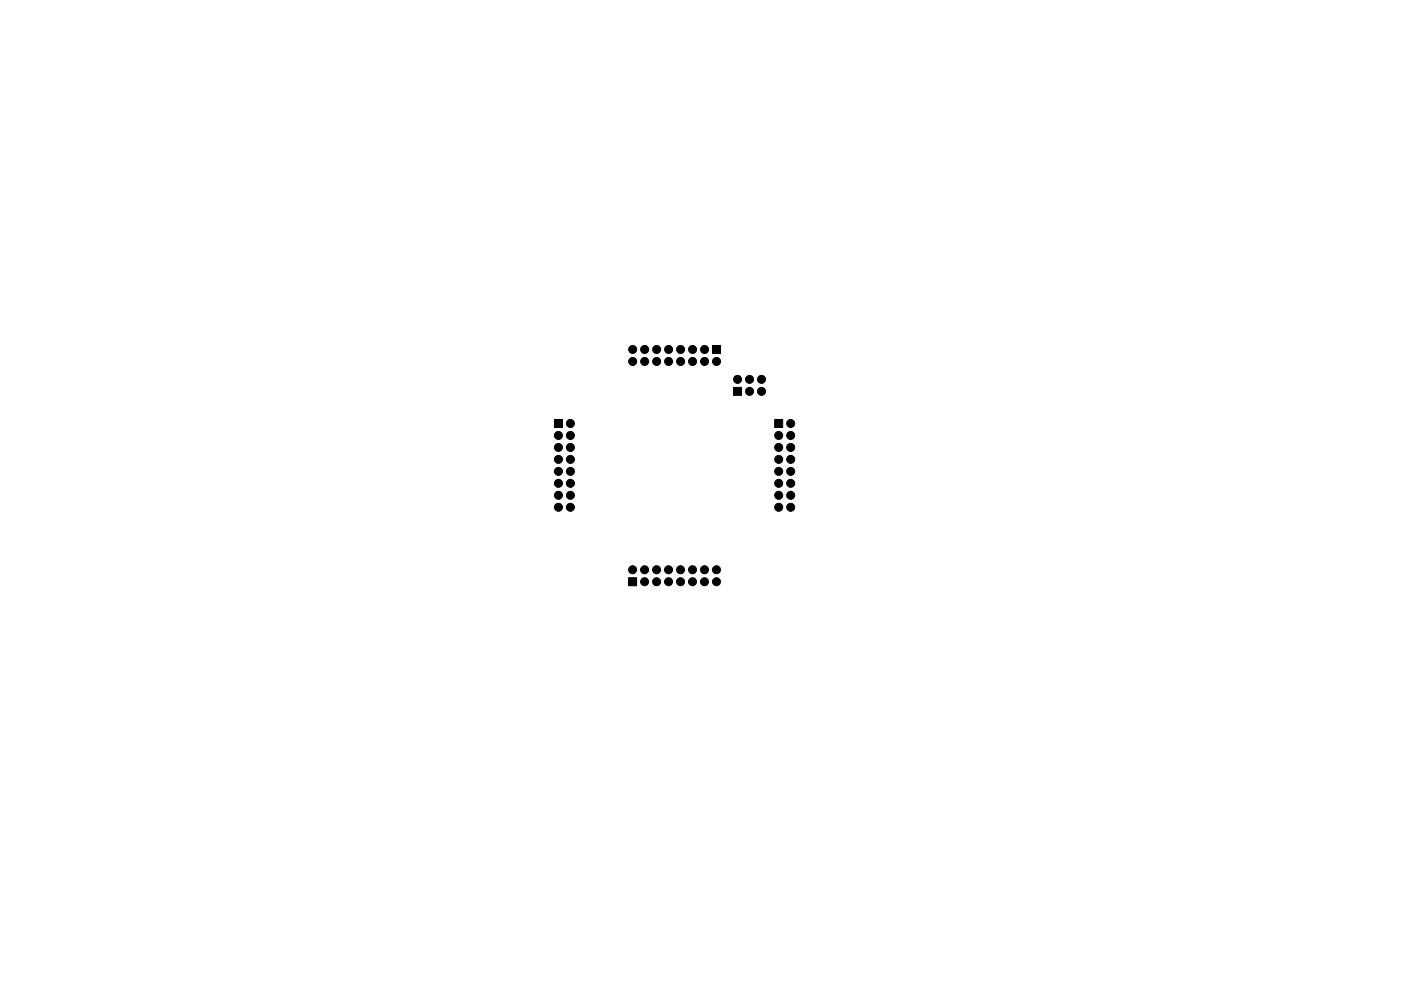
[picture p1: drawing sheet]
<svg xmlns="http://www.w3.org/2000/svg" width="297mm" height="210mm" viewBox="0 0 297 210" stroke-linecap="round" stroke-linejoin="round" font-family="sans-serif">
<g fill="#000" stroke="#000" stroke-width=".21">
<path d="M151.1 73.3h1.7v1.7h-1.7zM117.5 89h1.7v1.7h-1.7zM155.5 82.2h1.7v1.7h-1.7zM164.3 89h1.6v1.7h-1.6zM133.3 122.6h1.7v1.7h-1.7z"/>
<circle cx="134.1" cy="76.7" r=".85"/>
<circle cx="134.1" cy="74.1" r=".85"/>
<circle cx="136.7" cy="74.1" r=".85"/>
<circle cx="136.7" cy="76.7" r=".85"/>
<circle cx="139.2" cy="74.1" r=".85"/>
<circle cx="139.2" cy="76.7" r=".85"/>
<circle cx="141.8" cy="74.1" r=".85"/>
<circle cx="141.8" cy="76.7" r=".85"/>
<circle cx="144.3" cy="76.7" r=".85"/>
<circle cx="144.3" cy="74.1" r=".85"/>
<circle cx="146.8" cy="76.7" r=".85"/>
<circle cx="146.8" cy="74.1" r=".85"/>
<circle cx="149.4" cy="76.7" r=".85"/>
<circle cx="149.4" cy="74.1" r=".85"/>
<circle cx="151.9" cy="76.7" r=".85"/>
<circle cx="118.4" cy="92.4" r=".85"/>
<circle cx="118.4" cy="94.9" r=".85"/>
<circle cx="118.4" cy="97.5" r=".85"/>
<circle cx="120.9" cy="92.4" r=".85"/>
<circle cx="120.9" cy="94.9" r=".85"/>
<circle cx="120.9" cy="97.5" r=".85"/>
<circle cx="120.9" cy="89.8" r=".85"/>
<circle cx="156.4" cy="80.5" r=".85"/>
<circle cx="158.9" cy="80.5" r=".85"/>
<circle cx="158.9" cy="83" r=".85"/>
<circle cx="161.5" cy="80.5" r=".85"/>
<circle cx="161.5" cy="83" r=".85"/>
<circle cx="165.1" cy="92.4" r=".85"/>
<circle cx="165.1" cy="97.5" r=".85"/>
<circle cx="165.1" cy="94.9" r=".85"/>
<circle cx="167.6" cy="97.5" r=".85"/>
<circle cx="167.6" cy="92.4" r=".85"/>
<circle cx="167.6" cy="89.8" r=".85"/>
<circle cx="167.6" cy="94.9" r=".85"/>
<circle cx="118.4" cy="107.6" r=".85"/>
<circle cx="118.4" cy="102.5" r=".85"/>
<circle cx="118.4" cy="105.1" r=".85"/>
<circle cx="118.4" cy="100" r=".85"/>
<circle cx="120.9" cy="107.6" r=".85"/>
<circle cx="120.9" cy="105.1" r=".85"/>
<circle cx="120.9" cy="102.5" r=".85"/>
<circle cx="120.9" cy="100" r=".85"/>
<circle cx="165.1" cy="107.6" r=".85"/>
<circle cx="165.1" cy="100" r=".85"/>
<circle cx="165.1" cy="105.1" r=".85"/>
<circle cx="165.1" cy="102.5" r=".85"/>
<circle cx="167.6" cy="107.6" r=".85"/>
<circle cx="167.6" cy="102.5" r=".85"/>
<circle cx="167.6" cy="105.1" r=".85"/>
<circle cx="167.6" cy="100" r=".85"/>
<circle cx="134.1" cy="120.9" r=".85"/>
<circle cx="136.7" cy="120.9" r=".85"/>
<circle cx="136.7" cy="123.4" r=".85"/>
<circle cx="139.2" cy="120.9" r=".85"/>
<circle cx="139.2" cy="123.4" r=".85"/>
<circle cx="141.7" cy="120.9" r=".85"/>
<circle cx="141.7" cy="123.4" r=".85"/>
<circle cx="144.3" cy="123.4" r=".85"/>
<circle cx="144.3" cy="120.9" r=".85"/>
<circle cx="146.8" cy="123.4" r=".85"/>
<circle cx="146.8" cy="120.9" r=".85"/>
<circle cx="149.4" cy="123.4" r=".85"/>
<circle cx="149.4" cy="120.9" r=".85"/>
<circle cx="151.9" cy="120.9" r=".85"/>
<circle cx="151.9" cy="123.4" r=".85"/>
</g>
</svg>
